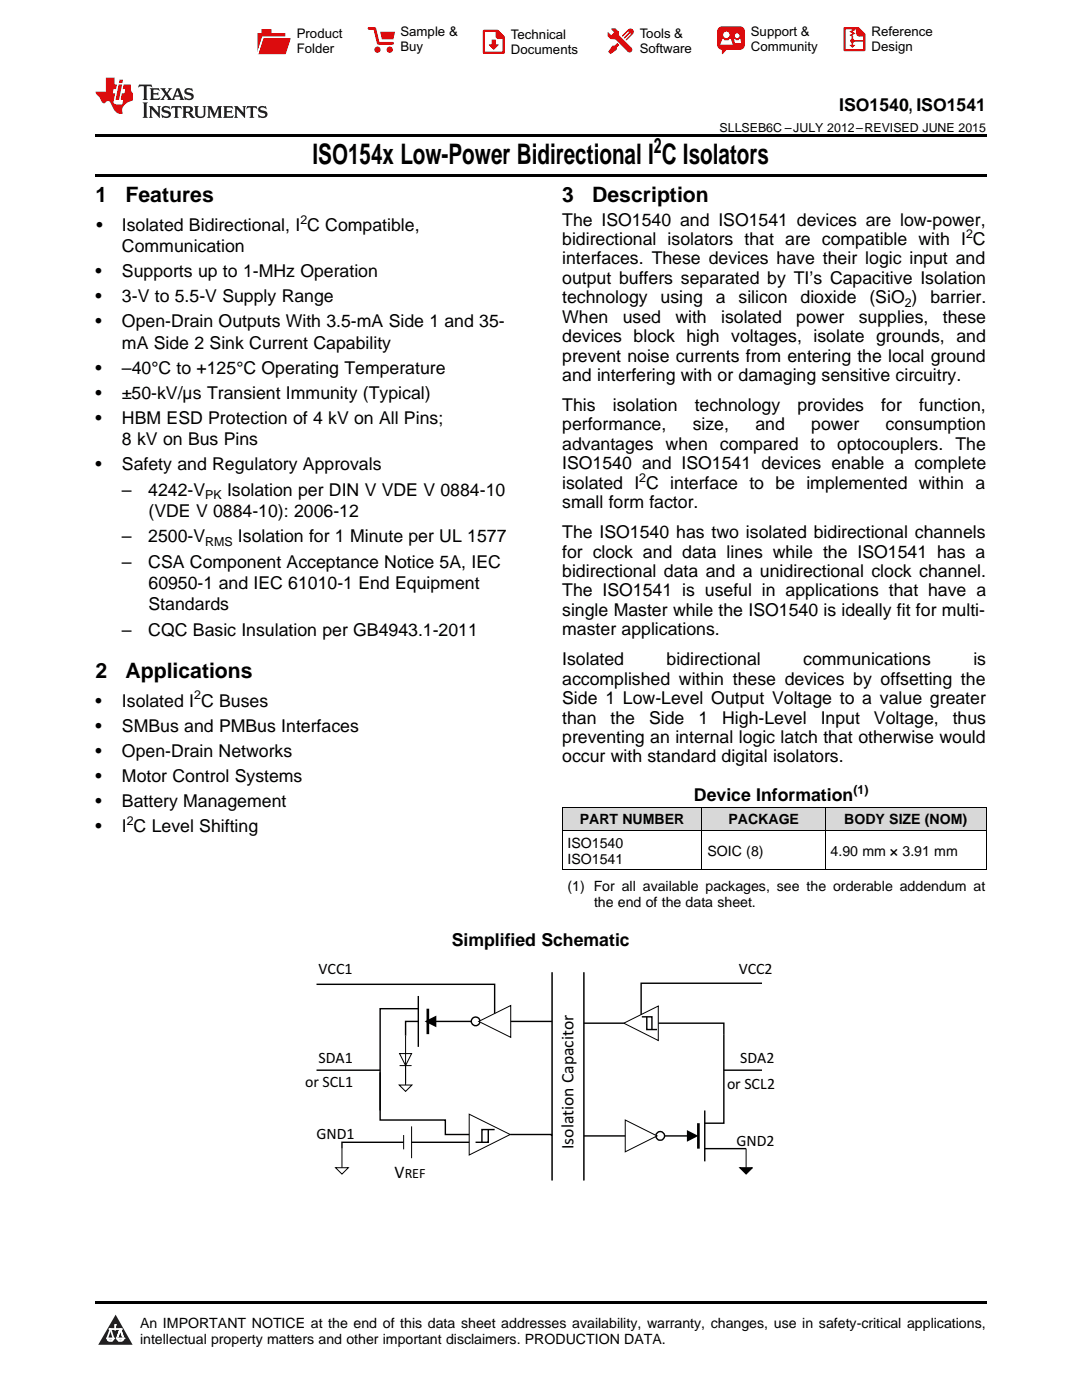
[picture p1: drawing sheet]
<svg xmlns="http://www.w3.org/2000/svg" width="216mm" height="279mm" viewBox="0 0 216 279" stroke-linecap="round" stroke-linejoin="round" font-family="sans-serif">
<defs><g id="words">
<text font-size="5.6" x="62.4" y="32.8">ISO154x Low-Power Bidirectional I C Isolators</text>
<g font-size="4.2">
<text x="130.5" y="30.6">2</text>
<text x="19" y="40.4">1</text>
<text x="25" y="40.4">Features</text>
<text x="112.2" y="40.4">3</text>
<text x="118.2" y="40.4">Description</text>
<text x="19" y="135.3">2</text>
<text x="25" y="135.3">Applications</text>
</g>
<g font-size="3.5">
<text x="167.5" y="22.2">ISO1540, ISO1541</text>
<text x="19.2" y="46.1">•</text>
<text x="24.3" y="46.1">Isolated Bidirectional, I C Compatible,</text>
<text x="112.2" y="45">The ISO1540 and ISO1541 devices are low-power,</text>
<text x="24.3" y="50.3">Communication</text>
<text x="112.2" y="48.9">bidirectional isolators that are compatible with I C</text>
<text x="112.2" y="52.8">interfaces. These devices have their logic input and</text>
<text x="19" y="55.3">•</text>
<text x="24.3" y="55.3">Supports up to 1-MHz Operation</text>
<text x="112.2" y="56.7">output buffers separated by TI’s Capacitive Isolation</text>
<text x="19" y="60.3">•</text>
<text x="19" y="65.3">•</text>
<text x="24.3" y="60.3">3-V to 5.5-V Supply Range</text>
<text x="24.3" y="65.3">Open-Drain Outputs With 3.5-mA Side 1 and 35-</text>
<text x="112.2" y="60.5">technology</text>
<text x="112.2" y="64.4">When</text>
<text x="124.3" y="64.4">used</text>
<text x="131.8" y="60.5">using</text>
<text x="134.8" y="64.4">with</text>
<text x="142.8" y="60.5">a</text>
<text x="143.9" y="64.4">isolated</text>
<text x="147.4" y="60.5">silicon</text>
<text x="158.9" y="64.4">power</text>
<text x="159.7" y="60.5">dioxide</text>
<text x="171.4" y="64.4">supplies,</text>
<text x="173.5" y="60.5">(SiO )</text>
<text x="185.6" y="60.5">barrier.</text>
<text x="188.1" y="64.4">these</text>
<text x="24.3" y="69.6">mA Side 2 Sink Current Capability</text>
<text x="112.2" y="68.3">devices block high voltages, isolate grounds, and</text>
<text x="19" y="74.6">•</text>
<text x="24.3" y="74.6">–40°C to +125°C Operating Temperature</text>
<text x="112.2" y="72.2">prevent noise currents from entering the local ground</text>
<text x="112.2" y="76.1">and interfering with or damaging sensitive circuitry.</text>
<text x="19" y="79.6">•</text>
<text x="24.3" y="79.6">±50-kV/µs Transient Immunity (Typical)</text>
<text x="112.2" y="82">This</text>
<text x="122.3" y="82">isolation</text>
<text x="138.6" y="82">technology</text>
<text x="159.1" y="82">provides</text>
<text x="175.9" y="82">for</text>
<text x="183.4" y="82">function,</text>
<text x="19" y="84.6">•</text>
<text x="24.3" y="84.6">HBM ESD Protection of 4 kV on All Pins;</text>
<text x="24.3" y="88.8">8 kV on Bus Pins</text>
<text x="112.2" y="85.9">performance,</text>
<text x="112.2" y="89.8">advantages when compared to optocouplers. The</text>
<text x="138.2" y="85.9">size,</text>
<text x="150.7" y="85.9">and</text>
<text x="161.9" y="85.9">power</text>
<text x="176.7" y="85.9">consumption</text>
<text x="19" y="93.8">•</text>
<text x="24.3" y="93.8">Safety and Regulatory Approvals</text>
<text x="112.2" y="93.7">ISO1540 and ISO1541 devices enable a complete</text>
<text x="24.3" y="98.9">–</text>
<text x="29.6" y="98.9">4242-V</text>
<text x="45.3" y="98.9">Isolation per DIN V VDE V 0884-10</text>
<text x="112.2" y="97.5">isolated I C interface to be implemented within a</text>
<text x="112.2" y="101.4">small form factor.</text>
<text x="29.6" y="103.2">(VDE V 0884-10): 2006-12</text>
<text x="112.2" y="107.4">The ISO1540 has two isolated bidirectional channels</text>
<text x="24.3" y="108.2">–</text>
<text x="24.3" y="113.3">–</text>
<text x="29.6" y="108.2">2500-V</text>
<text x="29.6" y="113.3">CSA Component Acceptance Notice 5A, IEC</text>
<text x="47.5" y="108.2">Isolation for 1 Minute per UL 1577</text>
<text x="112.2" y="111.3">for clock and data lines while the ISO1541 has a</text>
<text x="29.6" y="117.5">60950-1 and IEC 61010-1 End Equipment</text>
<text x="112.2" y="115.1">bidirectional data and a unidirectional clock channel.</text>
<text x="112.2" y="119">The ISO1541 is useful in applications that have a</text>
<text x="29.6" y="121.8">Standards</text>
<text x="112.2" y="122.9">single Master while the ISO1540 is ideally fit for multi-</text>
<text x="24.3" y="126.9">–</text>
<text x="29.6" y="126.9">CQC Basic Insulation per GB4943.1-2011</text>
<text x="112.2" y="126.8">master applications.</text>
<text x="112.2" y="132.8">Isolated</text>
<text x="112.2" y="136.6">accomplished within these devices by offsetting the</text>
<text x="133" y="132.8">bidirectional</text>
<text x="160.3" y="132.8">communications</text>
<text x="194.2" y="132.8">is</text>
<text x="19" y="141">•</text>
<text x="24.3" y="141">Isolated I C Buses</text>
<text x="112.2" y="140.5">Side 1 Low-Level Output Voltage to a value greater</text>
<text x="19" y="146">•</text>
<text x="24.3" y="146">SMBus and PMBus Interfaces</text>
<text x="112.2" y="144.4">than</text>
<text x="112.2" y="148.3">preventing an internal logic latch that otherwise would</text>
<text x="121.8" y="144.4">the</text>
<text x="129.5" y="144.4">Side</text>
<text x="139.4" y="144.4">1</text>
<text x="144.1" y="144.4">High-Level</text>
<text x="163.8" y="144.4">Input</text>
<text x="174.4" y="144.4">Voltage,</text>
<text x="190.1" y="144.4">thus</text>
<text x="19" y="151">•</text>
<text x="24.3" y="151">Open-Drain Networks</text>
<text x="112.2" y="152.2">occur with standard digital isolators.</text>
<text x="19" y="156">•</text>
<text x="19" y="161">•</text>
<text x="24.3" y="156">Motor Control Systems</text>
<text x="24.3" y="161">Battery Management</text>
<text x="138.5" y="159.9">Device Information</text>
<text x="19" y="166.1">•</text>
<text x="24.3" y="166.1">I C Level Shifting</text>
<text x="90.1" y="188.8">Simplified Schematic</text>
<text x="114.4" y="229.3" transform="rotate(-90 114.4 229.3)">Isolation Capacitor</text>
<text x="78.7" y="235">V</text>
</g>
<g font-size="3.2">
<text x="63.6" y="194.4">VCC1</text>
<text x="147.4" y="194.4">VCC2</text>
<text x="63.5" y="212.2">SDA1</text>
<text x="147.7" y="212.1">SDA2</text>
<text x="60.9" y="216.9">or SCL1</text>
<text x="145.1" y="217.4">or SCL2</text>
<text x="63.2" y="227.4">GND1</text>
<text x="147" y="228.6">GND2</text>
</g>
<g font-size="2.8">
<text x="115.7" y="164.5">PART NUMBER</text>
<text x="145.3" y="164.5">PACKAGE</text>
<text x="168.5" y="164.5">BODY SIZE (NOM)</text>
<text x="113.2" y="169.2">ISO1540</text>
<text x="113.2" y="172.4">ISO1541</text>
<text x="141.2" y="170.8">SOIC (8)</text>
<text x="165.7" y="170.8">4.90 mm × 3.91 mm</text>
<text x="113.2" y="177.9">(1) For all available packages, see the orderable addendum at</text>
<text x="118.5" y="181">the end of the data sheet.</text>
<text x="80.8" y="235">REF</text>
<text x="27.9" y="265">An IMPORTANT NOTICE at the end of this data sheet addresses availability, warranty, changes, use in safety-critical applications,</text>
<text x="27.9" y="268.2">intellectual property matters and other important disclaimers. PRODUCTION DATA.</text>
</g>
<g font-size="2.6">
<text x="59.2" y="7.6">Product</text>
<text x="59.2" y="10.6">Folder</text>
<text x="79.9" y="7.3">Sample &amp;</text>
<text x="79.9" y="10.2">Buy</text>
<text x="102" y="7.8">Technical</text>
<text x="102" y="10.8">Documents</text>
<text x="127.6" y="7.6">Tools &amp;</text>
<text x="127.6" y="10.6">Software</text>
<text x="149.8" y="7.2">Support &amp;</text>
<text x="149.8" y="10.2">Community</text>
<text x="173.9" y="7.3">Reference</text>
<text x="173.9" y="10.2">Design</text>
</g>
<g font-size="2.5">
<text x="143.6" y="26.3">SLLSEB6C –JULY 2012–REVISED JUNE 2015</text>
<text x="59.9" y="44.7">2</text>
<text x="192.8" y="47.5">2</text>
<text x="180.5" y="61.2">2</text>
<text x="41" y="99.6">PK</text>
<text x="127.6" y="96.1">2</text>
<text x="41" y="108.9">RMS</text>
<text x="38.7" y="139.6">2</text>
<text x="170.3" y="158.5">(1)</text>
<text x="25.3" y="164.6">2</text>
</g>
</g></defs>
<g fill="#d8d8d8">
<path d="M112.2 161.1h27.9v4.7h-27.9z"/>
<path d="M140.1 161.1h24.6v4.7h-24.6z"/>
<path d="M164.7 161.1h32.1v4.7h-32.1z"/>
</g>
<path d="M23.1 262.4l3.4 6h-6.9z" fill="#231f20"/>
<path d="M21.4 267.1h1.2l-.3 .5h-.3a.55 .55 0 0 1-.6-.5z" fill-rule="evenodd" fill="#fff"/>
<path d="M21.4 267.1h1.2l-.3 .5h-.3a.55 .55 0 0 1-.6-.5z" fill="none" stroke="#231f20" stroke-width=".34"/>
<path d="M21.4 267.1l1.2 .1-.3 .4h-.5z" fill="none" stroke="#fff" stroke-width=".34"/>
<path d="M23 265.3h.1" fill="none" stroke="#fff" stroke-width=".34"/>
<path d="M23 264.4v.9z" fill="#fff"/>
<path d="M23 264.4v.9z" fill="none" stroke="#fff" stroke-width=".34"/>
<circle cx="23" cy="264.4" r=".17" fill="#fff"/>
<path d="M21.9 265.2h.1" fill="none" stroke="#fff" stroke-width=".34"/>
<path d="M21.9 265.2h2.3z" fill="#fff"/>
<path d="M21.9 265.2h2.3z" fill="none" stroke="#fff" stroke-width=".34"/>
<circle cx="24.2" cy="265.2" r=".17" fill="#fff"/>
<path d="M23.3 267.1h.1" fill="none" stroke="#fff" stroke-width=".34"/>
<path d="M24 265.2l-.7 1.9z" fill="#fff"/>
<path d="M24 265.2l-.7 1.9z" fill="none" stroke="#fff" stroke-width=".34"/>
<path d="M24 265.2l.7 1.9z" fill="#fff"/>
<path d="M24 265.2l.7 1.9z" fill="none" stroke="#fff" stroke-width=".34"/>
<path d="M24.6 267.1h.1" fill="none" stroke="#fff" stroke-width=".34"/>
<circle cx="21.4" cy="267.1" r=".17" fill="#fff"/>
<path d="M22.1 265.2l-.7 1.9z" fill="#fff"/>
<path d="M22.1 265.2l-.7 1.9z" fill="none" stroke="#fff" stroke-width=".34"/>
<path d="M22.1 265.2l.5 1.9z" fill="#fff"/>
<path d="M22.1 265.2l.5 1.9z" fill="none" stroke="#fff" stroke-width=".34"/>
<circle cx="22.6" cy="267.1" r=".17" fill="#fff"/>
<path d="M23.4 267.1h1.3a.65 .65 0 0 1-.7 .5 .65 .65 0 0 1-.6-.5z" fill-rule="evenodd" fill="#fff"/>
<path d="M23.4 267.1h1.3a.65 .65 0 0 1-.7 .5 .65 .65 0 0 1-.6-.5z" fill="none" stroke="#231f20" stroke-width=".34"/>
<path d="M23.4 267.1h1.3l-.4 .5h-.6z" fill="none" stroke="#fff" stroke-width=".34"/>
<path d="M23.3 267.1h.1" fill="none" stroke="#fff" stroke-width=".34"/>
<circle cx="24.7" cy="267.1" r=".17" fill="#fff"/>
<path d="M19 259.7h177.8v.5h-177.8z" fill="#000"/>
<path d="M110.2 194v41.6M116.5 194v41.6" fill="none" stroke="#000" stroke-width=".2"/>
<path d="M124.5 204.2l6.9-3.4v6.9z" fill="#fff"/>
<path d="M124.5 204.2l6.9-3.4v6.9z" fill="none" stroke="#000" stroke-width=".2"/>
<g fill="none" stroke="#000" stroke-width=".28">
<path d="M152.1 196.2h-24.2v6.3M116.5 204.2h8M128.1 202.9h2v2.6M129.1 202.9v2.6h2M131.4 204.2h13v2.2M144.4 213.6h7.7M132.6 226.7h4.7"/>
<circle cx="131.8" cy="226.7" r=".86"/>
</g>
<path d="M137.1 225.5l2.3 1.2-2.3 1.2z" fill="#000"/>
<path d="M124.8 223.5l6.3 3.2-6.3 3.2z" fill="#fff"/>
<path d="M124.8 223.5l6.3 3.2-6.3 3.2z" fill="none" stroke="#000" stroke-width=".2"/>
<g fill="none" stroke="#000" stroke-width=".28">
<path d="M86.8 203.8h7.2M144.4 206.4v17.8h-3.8M116.5 226.7h8.3M140.6 221.6v10.2M140.6 229.2h8.3"/>
<circle cx="94.9" cy="203.8" r=".86"/>
</g>
<path d="M139.4 224.2v5" fill="none" stroke="#000" stroke-width=".53"/>
<path d="M84.7 203.8l2.4-1.1v2.3z" fill="#000"/>
<path d="M95.5 203.8l6.4-3.1v6.3z" fill="#fff"/>
<path d="M95.5 203.8l6.4-3.1v6.3z" fill="none" stroke="#000" stroke-width=".2"/>
<path d="M83.5 198.8v10.1M101.9 203.8h8.3" fill="none" stroke="#000" stroke-width=".28"/>
<path d="M85.4 201.3v5.1" fill="none" stroke="#000" stroke-width=".53"/>
<path d="M93.6 222.4l8.2 4-8.2 4.1z" fill="#fff"/>
<path d="M93.6 222.4l8.2 4-8.2 4.1z" fill="none" stroke="#000" stroke-width=".2"/>
<path d="M97.4 225.4v2.6h-2.5M98.7 225.4h-2.5v2.6M101.8 226.4h8.3v.3" fill="none" stroke="#000" stroke-width=".28"/>
<path d="M79.7 210.3h2.4l-1.2 2.4z" fill="#fff"/>
<g fill="none" stroke="#000" stroke-width=".2">
<path d="M112.2 173.6h84.6M112.2 165.8h84.6M112.2 161.1h84.6M112.2 161.1v12.5M140.1 161.1v12.5M164.6 161.1v12.5M196.8 161.1v12.5M79.7 216.5h2.5l-1.3 1.3zM79.7 210.3h2.4l-1.2 2.4zM79.7 212.7h2.4M80.9 206.7v9.8M67 233h2.5l-1.3 1.3z"/>
<path d="M68.2 229.2v3.8M80.5 226.5v2.9M82.1 224.8v6.3M147.6 233h2.5l-1.2 1.3zM148.9 229.2v3.8"/>
</g>
<path d="M63.2 196.4h35.5v5.9M63.2 213.6h12.7M75.9 214v9.5h13v2.9h4.7M83.5 201.3h-7.6v20.3M83.5 203.8h-2.6v2.9M80.5 228h-12.3v1.2M82.1 228h11.5" fill="none" stroke="#000" stroke-width=".28"/>
<path d="M147.6 233h2.5l-1.2 1.3z" fill="#000"/>
<path d="M19 34.8h177.8v.5h-177.8zM19 26.8h177.8v.6h-177.8zM112.2 173.6h.1zM164.6 173.6h.1zM196.7 173.6h.1z" fill="#000"/>
<path d="M27.7 16.9l-.1 .6 .6-.3h.5v.2v2.2l-.2 .4h1l-.2-.4v-2.2v-.2h.5l.6 .3-.2-.6zM29.9 17.6l.2 .4v1.6l-.2 .4h1.9l.1-.6a1.09 1.09 0 0 1-1.3 .1v-.6h.6l.4 .2v-.7l-.2 .2h-.8v-.6l.2-.1a1.01 1.01 0 0 1 1 .3l-.1-.6zM32 17.6l.9 1.2-1 1.2h.9l-.2-.3 .5-.7 .5 .7-.3 .3h1.7l-.2-.3 .1-.4h1l.1 .4-.2 .3h1l-.3-.4-.7-2h-.5l-1 2.2-.8-1.1 .9-1.1h-.9l.2 .2-.4 .7-.4-.7 .2-.2zM35.4 18l.4 1h-.8zM37 17.7a.66 .66 0 0 0-.2 .8 .66 .66 0 0 0 .6 .4l.7 .2 .1 .2a.8 .8 0 0 1-.7 .4 .8 .8 0 0 1-.7-.5l.1 .8 .2-.2a.94 .94 0 0 0 1.1 .1 .94 .94 0 0 0 .4-.9 1.48 1.48 0 0 0-1.3-.6v-.4a1.1 1.1 0 0 1 1.2 .2l-.2-.6-.2 .1-.5-.1zM28.5 20.4l.2 .4v2.3l-.2 .4h1l-.2-.4v-2.3l.2-.4zM29.7 21.2l.2 .4v1.5l-.2 .4h.8l-.3-.4 .1-1.3 1.6 1.8v-2l.2-.4h-.7l.2 .2v1.1l-1.2-1.3zM32.5 21.3a.66 .66 0 0 0-.2 .8 .66 .66 0 0 0 .6 .4l.6 .2 .2 .2a.8 .8 0 0 1-.8 .4 .8 .8 0 0 1-.7-.5l.2 .7 .2-.1a.94 .94 0 0 0 1 .1 .94 .94 0 0 0 .5-1 1.47 1.47 0 0 0-1.3-.6l-.1-.3a1.1 1.1 0 0 1 1.3 .2l-.2-.6-.2 .1-.5-.2zM34.3 21.2l-.2 .6a.64 .64 0 0 1 .8-.3v1.6l-.2 .4h1l-.3-.4 .1-1.6a.66 .66 0 0 1 .8 .3l-.2-.6zM36.3 21.2l.3 .4v1.5l-.3 .4h1l-.2-.2v-.7h.5l.1 .1a.8 .8 0 0 0 1.2 .7l-1-1a.62 .62 0 0 0 .6-.5 .62 .62 0 0 0-.6-.7zM37.1 21.5h.1a.48 .48 0 0 1 .6 0 .48 .48 0 0 1 .1 .6l-.2 .1-.6 .1zM38.7 21.2l.2 .2a2.29 2.29 0 0 0 .4 2 1.05 1.05 0 0 0 1.7-.7v-1.3l.2-.2h-.8l.2 .4v1.1a.61 .61 0 0 1-.6 .6 .61 .61 0 0 1-.6-.6v-1.1l.3-.4zM41.3 21.2l.3 .4v1.5l-.3 .4h.8l-.2-.4v-1.4l.8 1.9 .9-1.9v1.4l-.2 .4h.9l-.2-.4v-1.5l.2-.4h-.8l-.7 1.5-.6-1.5zM44.5 21.2l.2 .4v1.5l-.2 .4h1.9l.2-.6a1.1 1.1 0 0 1-1.4 .2v-.7h.6l.4 .2v-.6l-.2 .1-.8 .1v-.6l.2-.1a1.02 1.02 0 0 1 1.1 .2l-.2-.5zM46.7 21.2l.2 .4v1.5l-.2 .4h.8l-.3-.4 .1-1.3 1.6 1.8v-2l.2-.4h-.7l.2 .2v1.1l-1.2-1.3zM49.3 21.2l-.1 .6a.64 .64 0 0 1 .8-.3v1.6l-.3 .4h1l-.2-.4v-1.6a.66 .66 0 0 1 .8 .3l-.1-.6zM51.7 21.3a.66 .66 0 0 0-.2 .7 .66 .66 0 0 0 .7 .5l.6 .2 .1 .2a.8 .8 0 0 1-.7 .4 .8 .8 0 0 1-.7-.5l.1 .7 .2-.1a.94 .94 0 0 0 1.1 .1 .94 .94 0 0 0 .4-1 1.48 1.48 0 0 0-1.2-.6l-.1-.3a1.1 1.1 0 0 1 1.2 .2l-.2-.6-.1 .1-.6-.2z" fill="#231f20"/>
<path d="M21.1 15.5v2.8h-2v.4l.9 .9a.96 .96 0 0 0 1 1 .59 .59 0 0 1 .5-.4 .59 .59 0 0 1 .5 .3l.4 .8a1.61 1.61 0 0 0 2.1 1.3 1.63 1.63 0 0 1 1.1-2.2l.9-.3v-1.5a1.6 1.6 0 0 1-.4-1.7h-1.4l-.2 .9h.5l-.2 .8h-.5l-.2 1v.3h.5l-.2 .9h-.7a.74 .74 0 0 1-1-.6l.3-1.6h-.5l.2-.8h.5l.1-.9h-.4v-1.4zM23.7 16.9l-.7 3h.8l.6-3zM23.8 15.9l-.1 .7h.7l.2-.7z" fill="#ee1d23"/>
<g fill="#d60000">
<path d="M52.2 5.8h2v.8h2.7v4.2h-5.5v-4.2h.8z" fill-rule="evenodd"/>
<path d="M52.5 7.5h5.6l-1.1 3.3h-5.6z" fill-rule="evenodd"/>
</g>
<path d="M52.4 7.4h5.7v.1h-5.6l-1.1 3.3z" fill-rule="evenodd" fill="#fff"/>
<path d="M52.4 7.4h5.7v.1h-5.6l-1.1 3.3z" fill="none" stroke="#fff" stroke-width=".2"/>
<path d="M73.6 5.7h1.2l.7 2.9h2.8" fill="none" stroke="#d60000" stroke-width=".55"/>
<g fill="#d60000">
<path d="M75.9 6.3h2.9l-.3 1.6h-2.3z" fill-rule="evenodd"/>
<circle cx="75.3" cy="9.9" r=".62"/>
<circle cx="77.8" cy="9.9" r=".62"/>
</g>
<path d="M96.6 6.2h2.7l1.2 1.2v3.1h-3.9z" fill="none" stroke="#d60000" stroke-width=".44"/>
<g fill="#d60000">
<path d="M98.1 7.9h.8v1h.6l-1 1.1-.9-1v-.1h.5z" fill-rule="evenodd"/>
<path d="M98.9 6.2h.4l1.2 1.2v.4h-1.2l-.4-.4z" fill-rule="evenodd"/>
<path d="M122 5.7h.8l.6 .6 .1 .7 2.5 2.5-.7 .8-2.4-2.3-1.1-.2-.6-.6v-.8l.8 .6 .4-.4v-.2l-.4-.5z" fill-rule="evenodd"/>
<path d="M122.2 9.1h.5l.5-.5 .4 .4-.5 .5-.1 .4-1.2 .9-.4-.5z" fill-rule="evenodd"/>
<path d="M125.3 5.9a.67 .67 0 0 1 1 0 .67 .67 0 0 1 0 .9z" fill-rule="evenodd"/>
<path d="M125.3 5.9l1 .9-1.2 1.2h-.2v-.2l.9-.9 .1-.2h-.2l-1 1h-.2v-.2l1-1v-.2h-.2l-1 1h-.2v-.2z" fill-rule="evenodd"/>
<circle cx="125.6" cy="9.9" r=".54"/>
</g>
<path d="M123.4 6.3l-.1 .7" fill="none" stroke="#d60000" stroke-width=".2"/>
<g fill="#d60000">
<path d="M143.4 5.5l.7-.2h3.6a.95 .95 0 0 1 .9 .9v2.8a.95 .95 0 0 1-.9 .9h-3.6a.95 .95 0 0 1-1-.9v-2.8z" fill-rule="evenodd"/>
<path d="M144 9.9h1l-.8 .9h-.2z" fill-rule="evenodd"/>
</g>
<g fill="#fff">
<path d="M146.6 8.6h1.3z"/>
<path d="M144.1 7.8h.3l.1 .2h.8l.2-.2h.3l.4 1.1h-2.5z" fill-rule="evenodd"/>
<path d="M146.5 7.8h.2l.2 .2h.5l.1-.2h.2l.2 .8h-1.3z" fill-rule="evenodd"/>
<circle cx="144.9" cy="6.9" r=".65"/>
<circle cx="147.1" cy="7.1" r=".48"/>
</g>
<path d="M168.5 5.6h2.7l1.3 1.3v3.1h-4z" fill="none" stroke="#d60000" stroke-width=".44"/>
<path d="M170.1 7.3v1.8M170.1 8.1h2.3" fill="none" stroke="#d60000" stroke-width=".3"/>
<g fill="#d60000">
<path d="M170.9 5.6h.3l1.3 1.3v.4h-1.1l-.5-.6z" fill-rule="evenodd"/>
<circle cx="170.1" cy="8.1" r=".42"/>
<circle cx="171.4" cy="6.7" r=".55"/>
</g>
<g fill="#d60000">
<path d="M169.5 9h1.2l-.6 .5z"/>
<path d="M169.8 5.8h.6l.3 .2-.6 .3 .6 .4-.7 .3 .2 .3h-.2l-.5-.3 .6-.3-.6-.4 .6-.3z"/>
</g>
<use href="#words"/>
</svg>
